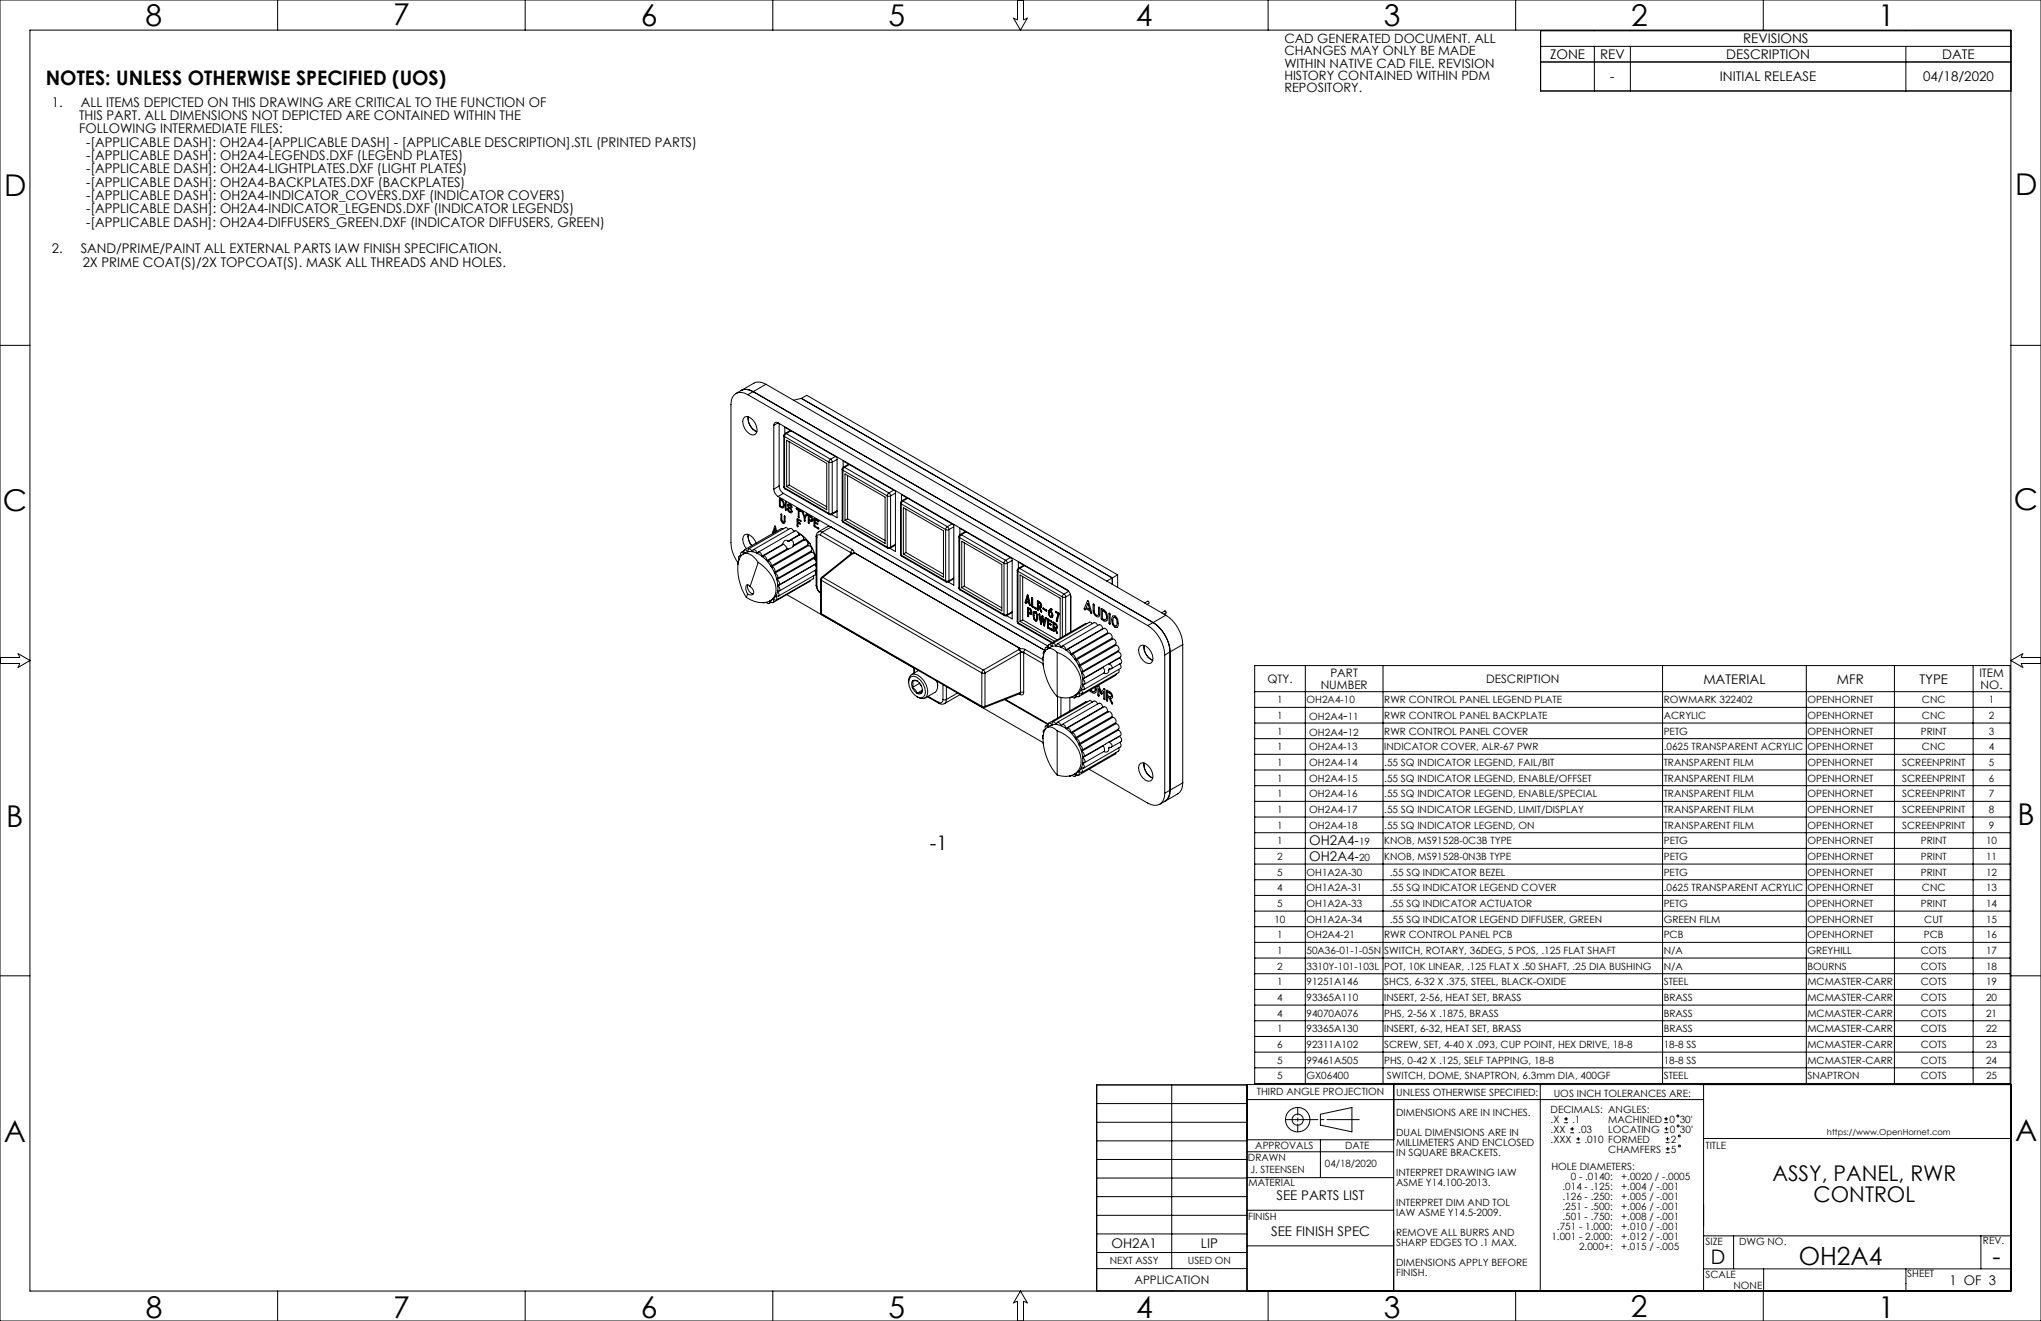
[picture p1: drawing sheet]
<svg xmlns="http://www.w3.org/2000/svg" width="864mm" height="559mm" viewBox="0 0 864 559" stroke-linecap="round" stroke-linejoin="round" font-family="sans-serif">
<defs><g id="words">
<g font-size="12.7">
<text x="61.6" y="10.9">8</text>
<text x="166.3" y="10.6">7</text>
<text x="271.1" y="10.9">6</text>
<text x="375.9" y="10.9">5</text>
<text x="480.7" y="10.9">4</text>
<text x="585.5" y="10.9">3</text>
<text x="690.2" y="10.8">2</text>
<text x="794.7" y="10.9">1</text>
<text x="1.7" y="83">D</text>
<text x="852.6" y="82.4">D</text>
<text x="852.2" y="215.7">C</text>
<text x="1.1" y="216.3">C</text>
<text x="2.7" y="349.7">B</text>
<text x="853.7" y="349.1">B</text>
<text x="1.6" y="483">A</text>
<text x="852.6" y="482.5">A</text>
<text x="61.7" y="557.6">8</text>
<text x="166.4" y="557.6">7</text>
<text x="271.2" y="557.6">6</text>
<text x="375.9" y="557.5">5</text>
<text x="480.7" y="557.6">4</text>
<text x="585.5" y="557.6">3</text>
<text x="690.1" y="557.2">2</text>
<text x="794.7" y="557.6">1</text>
</g>
<g font-size="10.6">
<text x="761.1" y="535.2">OH2A4</text>
<text x="843.1" y="535.3">-</text>
</g>
<g font-size="9.2">
<text x="749.9" y="499.5">ASSY, PANEL, RWR</text>
<text x="767.4" y="508.6">CONTROL</text>
</g>
<g font-size="8.5">
<text x="19.4" y="35.8">NOTES: UNLESS OTHERWISE SPECIFIED (UOS)</text>
<text x="393.4" y="359.5">-1</text>
<text x="723.9" y="534.7">D</text>
</g>
<g font-size="5.6">
<text x="737.6" y="18.4">REVISIONS</text>
<text x="655.9" y="25">ZONE</text>
<text x="677" y="25">REV</text>
<text x="730.4" y="25">DESCRIPTION</text>
<text x="821.8" y="25">DATE</text>
<text x="681.3" y="34.5">-</text>
<text x="727.7" y="34.5">INITIAL RELEASE</text>
<text x="813.7" y="34.5">04/18/2020</text>
<text x="21.9" y="45.1">1.</text>
<text x="34.2" y="45.1">ALL ITEMS DEPICTED ON THIS DRAWING ARE CRITICAL TO THE FUNCTION OF</text>
<text x="33.5" y="50.8">THIS PART. ALL DIMENSIONS NOT DEPICTED ARE CONTAINED WITHIN THE</text>
<text x="33.5" y="56.4">FOLLOWING INTERMEDIATE FILES:</text>
<text x="36.5" y="62.1">-[APPLICABLE DASH]: OH2A4-[APPLICABLE DASH] - [APPLICABLE DESCRIPTION].STL (PRINTED PARTS)</text>
<text x="36.5" y="67.7">-[APPLICABLE DASH]: OH2A4-LEGENDS.DXF (LEGEND PLATES)</text>
<text x="36.5" y="73.4">-[APPLICABLE DASH]: OH2A4-LIGHTPLATES.DXF (LIGHT PLATES)</text>
<text x="36.5" y="79">-[APPLICABLE DASH]: OH2A4-BACKPLATES.DXF (BACKPLATES)</text>
<text x="36.5" y="84.6">-[APPLICABLE DASH]: OH2A4-INDICATOR_COVERS.DXF (INDICATOR COVERS)</text>
<text x="36.5" y="95.9">-[APPLICABLE DASH]: OH2A4-DIFFUSERS_GREEN.DXF (INDICATOR DIFFUSERS, GREEN)</text>
<text x="36.5" y="90.3">-[APPLICABLE DASH]: OH2A4-INDICATOR_LEGENDS.DXF (INDICATOR LEGENDS)</text>
<text x="21.9" y="107.2">2.</text>
<text x="34.2" y="107.2">SAND/PRIME/PAINT ALL EXTERNAL PARTS IAW FINISH SPECIFICATION.</text>
<text x="35" y="112.9">2X PRIME COAT(S)/2X TOPCOAT(S). MASK ALL THREADS AND HOLES.</text>
<text x="720.7" y="289.2">MATERIAL</text>
<text x="777.3" y="289.2">MFR</text>
<text x="812.2" y="289.2">TYPE</text>
<text x="568.4" y="304.5">-</text>
<text x="568.4" y="311.1">-</text>
<text x="554" y="357.5">OH2A4-</text>
<text x="554" y="364.2">OH2A4-</text>
<text x="540.1" y="507.5">SEE PARTS LIST</text>
<text x="537.8" y="522.9">SEE FINISH SPEC</text>
<text x="470.3" y="528">OH2A1</text>
<text x="508.1" y="528">LIP</text>
<text x="824.9" y="543.4">1 OF 3</text>
</g>
<g font-size="5.4">
<text x="543.4" y="18.1">CAD GENERATED DOCUMENT. ALL</text>
<text x="543.4" y="23.3">CHANGES MAY ONLY BE MADE</text>
<text x="543.4" y="28.6">WITHIN NATIVE CAD FILE. REVISION</text>
<text x="543.4" y="33.9">HISTORY CONTAINED WITHIN PDM</text>
<text x="543.4" y="39.1">REPOSITORY.</text>
</g>
<g font-size="4.9">
<text x="562.9" y="286.4">PART</text>
<text x="837.5" y="286.4">ITEM</text>
<text x="536.3" y="288.9">QTY.</text>
<text x="558.8" y="291.4">NUMBER</text>
<text x="628.8" y="288.9">DESCRIPTION</text>
<text x="838.1" y="291.4">NO.</text>
<text x="480" y="543.2">APPLICATION</text>
</g>
<g font-size="4.2">
<text x="540.4" y="297.5">1</text>
<text x="552.8" y="297.5">OH2A4-10</text>
<text x="585.7" y="297.5">RWR CONTROL PANEL LEGEND PLATE</text>
<text x="704" y="297.5">ROWMARK 322402</text>
<text x="764.8" y="297.5">OPENHORNET</text>
<text x="813.2" y="297.5">CNC</text>
<text x="841.5" y="297.5">1</text>
<text x="540.4" y="304.1">1</text>
<text x="554" y="304.5">OH2A4</text>
<text x="570.3" y="304.5">11</text>
<text x="585.7" y="304.1">RWR CONTROL PANEL BACKPLATE</text>
<text x="704" y="304.1">ACRYLIC</text>
<text x="764.8" y="304.1">OPENHORNET</text>
<text x="813.2" y="304.1">CNC</text>
<text x="841.5" y="304.1">2</text>
<text x="540.4" y="310.7">1</text>
<text x="554" y="311.1">OH2A4</text>
<text x="570.3" y="311.1">12</text>
<text x="585.7" y="310.7">RWR CONTROL PANEL COVER</text>
<text x="704" y="310.7">PETG</text>
<text x="764.8" y="310.7">OPENHORNET</text>
<text x="812.8" y="310.7">PRINT</text>
<text x="841.5" y="310.7">3</text>
<text x="540.4" y="317.4">1</text>
<text x="554" y="317.4">OH2A4-13</text>
<text x="585.7" y="317.4">INDICATOR COVER, ALR-67 PWR</text>
<text x="704" y="317.4">.0625 TRANSPARENT ACRYLIC</text>
<text x="764.8" y="317.4">OPENHORNET</text>
<text x="813.2" y="317.4">CNC</text>
<text x="841.5" y="317.4">4</text>
<text x="540.4" y="324">1</text>
<text x="554" y="324">OH2A4-14</text>
<text x="585.7" y="324">.55 SQ INDICATOR LEGEND, FAIL/BIT</text>
<text x="704" y="324">TRANSPARENT FILM</text>
<text x="764.8" y="324">OPENHORNET</text>
<text x="804.8" y="324">SCREENPRINT</text>
<text x="841.5" y="324">5</text>
<text x="540.4" y="330.6">1</text>
<text x="554" y="330.6">OH2A4-15</text>
<text x="585.7" y="330.6">.55 SQ INDICATOR LEGEND, ENABLE/OFFSET</text>
<text x="704" y="330.6">TRANSPARENT FILM</text>
<text x="764.8" y="330.6">OPENHORNET</text>
<text x="804.8" y="330.6">SCREENPRINT</text>
<text x="841.5" y="330.6">6</text>
<text x="540.4" y="337.3">1</text>
<text x="554" y="337.3">OH2A4-16</text>
<text x="585.7" y="337.3">.55 SQ INDICATOR LEGEND, ENABLE/SPECIAL</text>
<text x="704" y="337.3">TRANSPARENT FILM</text>
<text x="764.8" y="337.3">OPENHORNET</text>
<text x="804.8" y="337.3">SCREENPRINT</text>
<text x="841.5" y="337.3">7</text>
<text x="540.4" y="343.9">1</text>
<text x="554" y="343.9">OH2A4-17</text>
<text x="585.7" y="343.9">.55 SQ INDICATOR LEGEND, LIMIT/DISPLAY</text>
<text x="704" y="343.9">TRANSPARENT FILM</text>
<text x="764.8" y="343.9">OPENHORNET</text>
<text x="804.8" y="343.9">SCREENPRINT</text>
<text x="841.5" y="343.9">8</text>
<text x="540.4" y="350.5">1</text>
<text x="554" y="350.5">OH2A4-18</text>
<text x="585.7" y="350.5">.55 SQ INDICATOR LEGEND, ON</text>
<text x="704" y="350.5">TRANSPARENT FILM</text>
<text x="764.8" y="350.5">OPENHORNET</text>
<text x="804.8" y="350.5">SCREENPRINT</text>
<text x="841.5" y="350.5">9</text>
<text x="540.4" y="357.1">1</text>
<text x="575.1" y="357.5">19</text>
<text x="585.7" y="357.1">KNOB, MS91528-0C3B TYPE</text>
<text x="704" y="357.1">PETG</text>
<text x="764.8" y="357.1">OPENHORNET</text>
<text x="812.8" y="357.1">PRINT</text>
<text x="840.4" y="357.1">10</text>
<text x="540.4" y="363.8">2</text>
<text x="575.1" y="364.2">20</text>
<text x="585.7" y="363.8">KNOB, MS91528-0N3B TYPE</text>
<text x="704" y="363.8">PETG</text>
<text x="764.8" y="363.8">OPENHORNET</text>
<text x="812.8" y="363.8">PRINT</text>
<text x="840.4" y="363.8">11</text>
<text x="540.4" y="370.4">5</text>
<text x="552.8" y="370.4">OH1A2A-30</text>
<text x="588.1" y="370.4">.55 SQ INDICATOR BEZEL</text>
<text x="704" y="370.4">PETG</text>
<text x="764.8" y="370.4">OPENHORNET</text>
<text x="812.8" y="370.4">PRINT</text>
<text x="840.4" y="370.4">12</text>
<text x="540.4" y="377">4</text>
<text x="552.8" y="377">OH1A2A-31</text>
<text x="588.1" y="377">.55 SQ INDICATOR LEGEND COVER</text>
<text x="704" y="377">.0625 TRANSPARENT ACRYLIC</text>
<text x="764.8" y="377">OPENHORNET</text>
<text x="813.2" y="377">CNC</text>
<text x="840.4" y="377">13</text>
<text x="540.4" y="383.7">5</text>
<text x="552.8" y="383.7">OH1A2A-33</text>
<text x="588.1" y="383.7">.55 SQ INDICATOR ACTUATOR</text>
<text x="704" y="383.7">PETG</text>
<text x="764.8" y="383.7">OPENHORNET</text>
<text x="812.7" y="383.7">PRINT</text>
<text x="840.4" y="383.7">14</text>
<text x="539.2" y="390.3">10</text>
<text x="552.8" y="390.3">OH1A2A-34</text>
<text x="588" y="390.3">.55 SQ INDICATOR LEGEND DIFFUSER, GREEN</text>
<text x="704" y="390.3">GREEN FILM</text>
<text x="764.8" y="390.3">OPENHORNET</text>
<text x="814.2" y="390.3">CUT</text>
<text x="840.4" y="390.3">15</text>
<text x="540.4" y="396.9">1</text>
<text x="552.8" y="396.9">OH2A4-21</text>
<text x="585.7" y="396.9">RWR CONTROL PANEL PCB</text>
<text x="704" y="396.9">PCB</text>
<text x="764.8" y="396.9">OPENHORNET</text>
<text x="814" y="396.9">PCB</text>
<text x="840.4" y="396.9">16</text>
<text x="540.4" y="403.6">1</text>
<text x="552.8" y="403.6">50A36-01-1-05N</text>
<text x="585.7" y="403.6">SWITCH, ROTARY, 36DEG, 5 POS, .125 FLAT SHAFT</text>
<text x="704" y="403.6">N/A</text>
<text x="764.8" y="403.6">GREYHILL</text>
<text x="812.7" y="403.6">COTS</text>
<text x="840.4" y="403.6">17</text>
<text x="540.4" y="410.2">2</text>
<text x="552.8" y="410.2">3310Y-101-103L</text>
<text x="585.7" y="410.2">POT, 10K LINEAR, .125 FLAT X .50 SHAFT, .25 DIA BUSHING</text>
<text x="704" y="410.2">N/A</text>
<text x="764.8" y="410.2">BOURNS</text>
<text x="812.7" y="410.2">COTS</text>
<text x="840.4" y="410.2">18</text>
<text x="540.4" y="416.8">1</text>
<text x="552.8" y="416.8">91251A146</text>
<text x="585.7" y="416.8">SHCS, 6-32 X .375, STEEL, BLACK-OXIDE</text>
<text x="704" y="416.8">STEEL</text>
<text x="764.8" y="416.8">MCMASTER-CARR</text>
<text x="812.7" y="416.8">COTS</text>
<text x="840.4" y="416.8">19</text>
<text x="540.4" y="423.4">4</text>
<text x="552.8" y="423.4">93365A110</text>
<text x="585.7" y="423.4">INSERT, 2-56, HEAT SET, BRASS</text>
<text x="704" y="423.4">BRASS</text>
<text x="764.8" y="423.4">MCMASTER-CARR</text>
<text x="812.7" y="423.4">COTS</text>
<text x="840.4" y="423.4">20</text>
<text x="540.4" y="430.1">4</text>
<text x="552.8" y="430.1">94070A076</text>
<text x="585.7" y="430.1">PHS, 2-56 X .1875, BRASS</text>
<text x="704" y="430.1">BRASS</text>
<text x="764.8" y="430.1">MCMASTER-CARR</text>
<text x="812.7" y="430.1">COTS</text>
<text x="840.4" y="430.1">21</text>
<text x="540.4" y="436.7">1</text>
<text x="552.8" y="436.7">93365A130</text>
<text x="585.7" y="436.7">INSERT, 6-32, HEAT SET, BRASS</text>
<text x="704" y="436.7">BRASS</text>
<text x="764.8" y="436.7">MCMASTER-CARR</text>
<text x="812.7" y="436.7">COTS</text>
<text x="840.4" y="436.7">22</text>
<text x="540.4" y="443.3">6</text>
<text x="552.8" y="443.3">92311A102</text>
<text x="585.7" y="443.3">SCREW, SET, 4-40 X .093, CUP POINT, HEX DRIVE, 18-8</text>
<text x="704" y="443.3">18-8 SS</text>
<text x="764.8" y="443.3">MCMASTER-CARR</text>
<text x="812.7" y="443.3">COTS</text>
<text x="840.4" y="443.3">23</text>
<text x="540.4" y="450">5</text>
<text x="552.8" y="450">99461A505</text>
<text x="585.7" y="450">PHS, 0-42 X .125, SELF TAPPING, 18-8</text>
<text x="704" y="450">18-8 SS</text>
<text x="764.8" y="450">MCMASTER-CARR</text>
<text x="812.7" y="450">COTS</text>
<text x="840.4" y="450">24</text>
<text x="540.4" y="456.6">5</text>
<text x="552.8" y="456.6">GX06400</text>
<text x="586.9" y="456.6">SWITCH, DOME, SNAPTRON, 6.3mm DIA, 400GF</text>
<text x="704" y="456.6">STEEL</text>
<text x="764.8" y="456.6">SNAPTRON</text>
<text x="812.7" y="456.6">COTS</text>
<text x="840.4" y="456.6">25</text>
<text x="531.8" y="463.4">THIRD ANGLE PROJECTION</text>
<text x="590.8" y="463.6">UNLESS OTHERWISE SPECIFIED:</text>
<text x="657.4" y="463.9">UOS INCH TOLERANCES ARE:</text>
<text x="590.8" y="472.1">DIMENSIONS ARE IN INCHES.</text>
<text x="656.1" y="470.7">DECIMALS: ANGLES:</text>
<text x="656.1" y="474.9">.X</text>
<text x="656.1" y="479.2">.XX</text>
<text x="665.2" y="474.9">.1</text>
<text x="667.8" y="479.2">.03</text>
<text x="680.5" y="479.1">LOCATING</text>
<text x="680.5" y="474.9">MACHINED</text>
<text x="706.4" y="474.9">0</text>
<text x="706.5" y="479.1">0</text>
<text x="710.7" y="474.9">30'</text>
<text x="710.8" y="479.1">30'</text>
<text x="531.1" y="486">APPROVALS</text>
<text x="569.2" y="486">DATE</text>
<text x="590.8" y="480.6">DUAL DIMENSIONS ARE IN</text>
<text x="590.8" y="484.8">MILLIMETERS AND ENCLOSED</text>
<text x="656.1" y="483.4">.XXX</text>
<text x="670.4" y="483.4">.010 FORMED</text>
<text x="707" y="483.3">2</text>
<text x="721.6" y="485.9">TITLE</text>
<text x="528" y="491.2">DRAWN</text>
<text x="590.8" y="489">IN SQUARE BRACKETS.</text>
<text x="680.5" y="487.6">CHAMFERS</text>
<text x="707" y="487.6">5</text>
<text x="529.2" y="496.2">J. STEENSEN</text>
<text x="560.6" y="493.7">04/18/2020</text>
<text x="590.8" y="497.5">INTERPRET DRAWING IAW</text>
<text x="656.4" y="494.8">HOLE DIAMETERS:</text>
<text x="528.3" y="501.7">MATERIAL</text>
<text x="590.8" y="501.7">ASME Y14.100-2013.</text>
<text x="661.1" y="503.2">.014 - .125:</text>
<text x="664.6" y="499">0 - .0140:</text>
<text x="686" y="499">+.0020 / -.0005</text>
<text x="686" y="503.2">+.004 / -.001</text>
<text x="661.1" y="507.5">.126 - .250:</text>
<text x="686" y="507.5">+.005 / -.001</text>
<text x="590.8" y="510.2">INTERPRET DIM AND TOL</text>
<text x="590.8" y="514.4">IAW ASME Y14.5-2009.</text>
<text x="661.1" y="511.7">.251 - .500:</text>
<text x="661.1" y="515.9">.501 - .750:</text>
<text x="686" y="511.7">+.006 / -.001</text>
<text x="686" y="515.9">+.008 / -.001</text>
<text x="528.1" y="516.1">FINISH</text>
<text x="658.8" y="520.2">.751 - 1.000:</text>
<text x="686" y="520.2">+.010 / -.001</text>
<text x="590.8" y="522.9">REMOVE ALL BURRS AND</text>
<text x="590.8" y="527.1">SHARP EDGES TO .1 MAX.</text>
<text x="656.4" y="524.4">1.001 - 2.000:</text>
<text x="686" y="524.4">+.012 / -.001</text>
<text x="721.6" y="526.5">SIZE</text>
<text x="735.8" y="526.5">DWG NO.</text>
<text x="839" y="526.4">REV.</text>
<text x="668.2" y="528.6">2.000+:</text>
<text x="686" y="528.6">+.015 / -.005</text>
<text x="469.5" y="534.8">NEXT ASSY</text>
<text x="502.6" y="534.8">USED ON</text>
<text x="590.8" y="535.6">DIMENSIONS APPLY BEFORE</text>
<text x="590.8" y="539.8">FINISH.</text>
<text x="721.6" y="540.5">SCALE</text>
<text x="733.5" y="545.3">NONE</text>
<text x="807" y="540.3">SHEET</text>
</g>
<text font-size="3.5" x="773" y="480.3">https://www.OpenHornet.com</text>
</g></defs>
<g fill="none" stroke="#000" stroke-width=".42">
<path d="M0 0h863.6v558.8h-863.6zM12.7 12.7h838.2v533.4h-838.2zM117.5 0v12.7M222.2 0v12.7M327 0v12.7M430.5 0v8.4l-1.7-.7 3 5 2.9-5-1.6 .7v-8.4M536.6 0v12.7M641.3 0v12.7M651.9 19.6h199M674.6 19.6v18.9M689.9 19.6v18.9M746.1 0v12.7"/>
<path d="M806.4 19.6v18.9M850.9 13h-199v25.5h199M651.9 26.2h199M0 146.1h12.7M850.9 146.1h12.7M313.6 165.2a5.1 5.1 0 0 1 5.1 .5M313.6 165.2l-2.2 1.3M315.1 176.4a3.8 3.8 0 0 1 4.3 2.5 3.7 3.7 0 0 1 0 4.9 3.8 3.8 0 0 1-4.3-2.4 3.8 3.8 0 0 1 0-5zM316.4 167a4.4 4.4 0 0 0-5-.5 4.4 4.4 0 0 0-2.1 4.6v58.5a14.8 14.8 0 0 0 2.8 8.2M316.4 167l169.2 97.6M316.6 176.3a6.3 6.3 0 0 0 3.7 6.3M318.7 165.7l-2.3 1.3"/>
<path d="M318.7 165.7l169.2 97.6M324.1 162.6a5.1 5.1 0 0 0-5.1-.5l-5.4 3.1M324.1 162.6l-5.4 3.1M324.1 162.6l169.2 97.6M327.4 179.9v27M329.2 178.9l122.1 70.5a4 4 0 0 1 1.8 3.1v14.8M329.2 178.9a1.09 1.09 0 0 0-1.3-.1 1.09 1.09 0 0 0-.5 1.1M329.2 178.9l-1.8 1M329.7 179.1v26.5M339.1 168.5l131.5 76M339.1 168.5l2.2-1.3 131.6 76M339.1 168.5l-3.4 .8"/>
<path d="M331.6 184.3l.4 .4M331.6 184.3v21.6M332 184.7l18.7 10.8M332 184.7v21.6M332.1 183.4v-2.6l22.1 12.7v25.5l-2.3-1.3M332.2 183.4l-.6 .9M332.2 183.4h.5M332.7 183.4l-.7 1.3M332.7 183.4l18.7 10.9M332.8 186.2l17 9.8v19.6l-17-9.8zM333.9 186.8v18.4M334.4 182.1l-2.2 1.3"/>
<path d="M334.7 182.2l-2 1.2M350.7 195.5h1.4M350.7 195.5v21.7M351.4 194.3l-.7 1.2M351.4 194.3l.7 1.2M352.1 195.5v21.7M353.4 193.1l-2 1.2M354.2 194.3l-2.1 1.2M356.3 198.5l.4 .4M356.3 198.5v21.7M356.7 198.9l18.7 10.9M356.7 198.9v21.7"/>
<path d="M356.8 197.7v-2.7l22.1 12.8v25.5l-2.3-1.3M356.9 197.6l-.6 .9M356.9 197.6l.5 .1M357.4 197.7l-.7 1.2M357.4 197.7l18.7 10.8M359.1 196.4l-2.2 1.2M359.4 196.5l-2 1.2M327.4 206.9a4 4 0 0 0 1.8 3.1M329.2 210l113.1 65.3M329.7 205.6a4 4 0 0 0 1.8 3.1M329.7 205.6l-2.3 1.3M329.8 210.9a2.58 2.58 0 0 1 1.5 4l-1.5-.7z"/>
<path d="M330.2 211.4a1.74 1.74 0 0 1 .7 3l-.7-.4zM330.4 217.5l.4 .2v2a.83 .83 0 0 0 .9 1.1l.2-2.6 .3 .5-.2 2.5a1.38 1.38 0 0 1-1.6-1.7zM331.5 208.7l112 64.6-1 .6M331.5 208.7l-2.3 1.3M331.6 205.9l.6 .9M331.6 205.9l.4 .4M332 206.3l.2 .5M332 206.3l18.7 10.9M332.2 206.8l18.7 10.8M332.3 212.3l.3 .2v3.3l-.3-.4zM333.4 213.2a1.37 1.37 0 0 1 1.6 1.6l-.2-.2a.74 .74 0 0 0-.4-.7 .74 .74 0 0 0-.8 0l.2 .6a2.1 2.1 0 0 1 1.2 2.4 1.61 1.61 0 0 1-1.8-1.8 1.46 1.46 0 0 0 1.6 1.3l-.3-.9a2.09 2.09 0 0 1-1.1-2.3zM333.9 205.2l15.9 9.2"/>
<path d="M333.9 205.2l-1.1 .6M334.3 213.8h.1M336.9 215l2 1.2v.2l-.8-.4-.1 3-.3-.3v-2.9zM337.3 219.4l1.7 1.1-1.4-.6v.9l1.1 .8-1.1-.4v1.7l-.3-.4zM339.5 216.7l.2-.2 .8 2 .7-1.1 .3 .5M339.5 216.7l.8 2.2 .2 1.5 .1-1.3 .8-1.2M339.5 216.7h.1M341.4 217.9h.1M342.1 217.9h.1a2.32 2.32 0 0 1 1.7 2.3l-.6 .4-.9-.5v1.1l-.3 .2zM342.4 218.5l1.1 .8-.1 .8-1-.5zM344.5 219.3l2 1.2-.2 .2-1.5-.8v.8l1.3 1-1.3-.5v1.3l1.6 .9v.4l-2-1.3zM350.7 217.2h1.4"/>
<path d="M350.7 217.2l.2 .4M350.9 217.6h1M352.1 217.2l-.2 .4M354.2 216.4l-2.3 1.2M354.2 216l-2.1 1.2M357.5 200.5l17 9.8v19.6l-17-9.8zM358.6 219.5l15.9 9.1M358.6 219.5l-1.1 .6M358.6 201.1v18.4M375.4 209.8h1.4M375.4 209.8v21.6M376.1 208.5l-.7 1.3"/>
<path d="M376.1 208.5l.7 1.3M376.8 209.8v21.6M378.1 207.4l-2 1.1M378.9 208.6l-2.1 1.2M381 212.8l.4 .4M381 212.8v21.7M381.4 213.2l18.7 10.8M381.4 213.2v21.6M381.5 211.9v-2.6l22.1 12.7v25.5l-2.4-1.3M381.6 211.9l-.6 .9M381.6 211.9h.5M382.1 211.9l-.7 1.3"/>
<path d="M382.1 211.9l18.7 10.9M382.2 214.7l17 9.8v19.6l-17-9.7zM383.3 215.4v18.3M383.8 210.6l-2.2 1.3M384.1 210.8l-2 1.1M312.5 237.5l-.4 .5 .1 .8M312.5 237.4l-.2 .1M313.4 235.4l-.7-.1-.2 .3 .2 1.1M313.5 234.9l-.8 .4M314.7 233l-1 .6M314.8 234.2l-.7-.6-.6 .2 .1 1.3M316.3 233.4l-1.9 1"/>
<path d="M316.3 233.4l-.6-.7-.7-.1-.3 .6 .3 .9M316.6 226.1a6 6 0 0 0 1.5 4.7M316.6 233.3l-.3 .1M316.7 232.2h.6l.9 1.2h-1.6zM318.5 233.2l-.3 .2M318.6 232.7a1.28 1.28 0 0 1 1.7 1.3l-1.8-.6zM320 229.7a5.7 5.7 0 0 0-3.9-3.7l-1 .2a3.8 3.8 0 0 0 0 4.9l.7 1M320.7 233.8l-.4 .2M320.8 237.9a7 7 0 0 0-5.5-3.8 3.9 3.9 0 0 0-2.8 3.4 21.9 21.9 0 0 0 3.3 15.3M320.8 237.9a14.6 14.6 0 0 1 7.5 12.2 5.5 5.5 0 0 1-7.3 4.7l-1.7-.4-3.5-1.6M320.8 237.9l-3.4 10.2M320.9 233.5l1 .5 .5 1.3-1.8-1.2z"/>
<path d="M322.9 235.3l.6-.1 .6 .7 .3 1.3-1.7-1.7zM324.7 237.5a1.4 1.4 0 0 1 1.4 .5 1.4 1.4 0 0 1 .1 1.5zM326.4 239.9a1.44 1.44 0 0 1 1.2 2.2zM327.2 225.5h.1M327.7 225.2l-.3-.1-.1 .4M328.3 224.9l-.3-1.4-.4 1.3 .5 .2M328.6 224.8l-.8-2.3-.8 2.6 .2 .4M331.2 230.2v.2M331.2 230.2l-8.8 5.1M331.4 223.8l-.8-.2-15.6 9M333 232.2l.4 .2M333 232.2a2.23 2.23 0 0 0-1.6-1.9l-8.5 4.9"/>
<path d="M333 232.2l-8.6 5M333.3 229a1.26 1.26 0 0 0-1.5-.2 1.26 1.26 0 0 0-.6 1.4M333.3 229l.6 .1a1.16 1.16 0 0 1 1.6-.1 1.16 1.16 0 0 1 .1 1.6v.1M333.6 224l-.7-.8h-.6l-15.5 9M335.6 230.7v.5M335.7 231.1l-10.9 6.2M335.7 231.1l-.1 .1M335.7 224.6l.5 .1M335.8 224.9l-.7-1.2-.8-.1-15.6 9M337.7 225.3a15.6 15.6 0 0 1 7.6 11.9M337.9 226.3l-.5-1.3-1-.4-15.5 9M337.9 226.3l.3 .3"/>
<path d="M337.9 226.3l-4.6 2.7M340 228.2l-.3-1.3-1-.7-4.5 2.5M340 228.2l.3 .3M340 228.2l-4.4 2.5M340.5 228.3l-.5-.4 .6 .4M341.1 228.6l1 .7M341.5 228.8l.7 .4M341.8 230.5l.2 .4M341.8 230.5a1.54 1.54 0 0 0-1.4-2.1l-4.7 2.7M341.8 230.5l-15.6 9M341.8 229.7l1.1 .3M342 230.9a1.48 1.48 0 0 1 1.3 2.2l-15.6 9"/>
<path d="M342 230.9l-15.6 9M343.2 233.1l.2 .4M343.4 233.5a1.51 1.51 0 0 1 1.1 2.3l-15.6 9M343.4 233.5l-15.6 9M344.2 235.8l.1 .5M344.3 236.3l1 1.1M344.3 236.3l-15.6 8.9M344.7 236.5l.3-1.3-.2 1.3M344.9 234.7l-.1 1.6M345.3 238.3l-15.7 9.2M345.3 239.6l-.6-.7-15.6 9M345.3 238.7v.7"/>
<path d="M345.3 226.8l.4 .5M345.3 226.8v20.8M345.7 227.3v20.7M346.3 225l-.6 .6-.4 1.2M346.3 225l4.1-2.3 1.2 .3-3.7 2.1M346.3 225l.7-.2 .9 .3M347.2 226.4a.92 .92 0 0 0-1.1-.1 .92 .92 0 0 0-.4 1M347.2 226.4l12.8 7.4M347.9 225.1l-.7 1.3M347.9 225.1l12.8 7.5M356.3 220.2l.6 .9M356.3 220.2l.4 .4"/>
<path d="M356.7 220.6l.2 .5M356.7 220.6l18.7 10.8M356.9 221.1l18.7 10.8M360 233.8v.1M360 233.8l.3 .3M360 233.9l.3 .3M360 233.9v.5M360.2 234.2h.6M360.2 234.2l-12.6 10.1M360.3 234.1l-.1 .1M360.3 234.1l.8 .1M360.7 232.6l.6 .6-.2 .8 .6-.1"/>
<path d="M360.7 232.6l-.7 1.2M360.8 234.2h.3M360.8 234.2l-12.6 10.1M361.6 233.9l-.5 .3M361.6 233.9l69.9 40.3M361.7 233.9h-.1M375.4 231.4h1.4M375.4 231.4l.2 .5M375.6 231.9h1M376.8 231.4l-.2 .5M378.9 230.6l-2.3 1.3M378.9 230.3l-2.1 1.1"/>
<path d="M381 234.5l.6 .8M381 234.5l.4 .3M381.4 234.8l.2 .5M381.4 234.8l18.7 10.9M381.6 235.3l18.7 10.9M383.3 233.7l-1.1 .7M383.3 233.7l15.9 9.2M400.1 224h1.4M400.1 224v21.7M400.8 222.8l-.7 1.2M400.8 222.8l.7 1.2M401.5 224v21.7"/>
<path d="M402.8 221.6l-2 1.2M403.6 222.8l-2.1 1.2M405.7 227l.3 .4M405.7 227v21.7M406 227.4l18.8 10.9M406 227.4v21.7M406.2 226.2v-2.7l22.1 12.8v25.5l-2.4-1.3M406.3 226.1l-.6 .9M406.3 226.1l.5 .1M406.8 226.2l-.8 1.2M406.8 226.2l18.7 10.8M406.9 229l17 9.8v19.6l-17-9.8z"/>
<path d="M408 229.6v18.4M408.5 224.9l-2.2 1.2M408.8 225l-2 1.2M424.8 238.3h1.4M424.8 238.3v21.7M425.5 237l-.7 1.3M425.5 237l.7 1.3M426.2 238.3v21.7M427.5 235.9l-2 1.1M428.3 237.1l-2.1 1.2M433.2 239.1l-2.2 1.3M433.5 239.3l-2.1 1.2"/>
<path d="M316.3 251.2l-.5 1.6M316.4 247.4a3.1 3.1 0 0 0 2.3 3.8M317.4 248.1a2.11 2.11 0 0 1 .9 3.5h-.9l-1.1-.4M317.4 248.1a.97 .97 0 0 0-1.3-.7 .97 .97 0 0 0-.5 1.4l.7 2.4M323.4 254.9l-.5 .1M323.4 254.9v.1M325.6 254.3v.7l-.5 .3-.9-.5M326.3 254.7l-.9 .6M327.1 253.4l-1.2 .8M327.1 253.4a1.02 1.02 0 0 1 0 1.5l-.7-.1-.6-.6M327.3 253.3l-.2 .1M327.8 242.5a1.32 1.32 0 0 1 1.2 .9 1.32 1.32 0 0 1-.4 1.4z"/>
<path d="M328.3 252.1l.4 .9-.1 .8a.88 .88 0 0 1-1.3-.5zM328.5 252l-.2 .1M328.7 245.2l1 1 .1 .9-.4 .4h-.3zM329 250.2l.5 .8-.1 1.1a.71 .71 0 0 1-.9-.3 .71 .71 0 0 1 .3-.9zM329.1 247.9l.7 .6 .1 1.3a.71 .71 0 0 1-.9-.2 .71 .71 0 0 1 .1-1zM329.3 250l-.3 .2M332.9 251.5l53.7 31v2.3M342.9 245.5l-.2 .4-15.6 9M344.2 243.6l-.2 1.3-15.5 8.9M344.7 241.4l.5 1.1-.3 .7-15.5 9M345.3 247.6a4.4 4.4 0 0 0 2.1 3.5M345.3 247.6l.4 .4"/>
<path d="M345.3 241l-15.5 9M345.7 248a3.2 3.2 0 0 0 1.5 2.6M347.2 250.6v.4M347.2 250.6v.1M347.2 259.2l.5 .8M347.2 245l.3 .5M347.2 259.2l.3 .4M347.2 245v14.2M347.5 259.6l.2 .4M347.5 245.5l67.9 39.2M347.5 259.6l67.9 39.2M347.5 245.5v14.1"/>
<path d="M347.6 244.3l-.4 .7M347.6 244.3h.6M348.2 244.3l-.7 1.2M348.2 244.3l67.9 39.2M400.1 245.7h1.4M400.1 245.7l.2 .5M400.3 246.2h1M401.5 245.7l-.2 .5M403.6 244.9l-2.3 1.3M403.6 244.5l-2.1 1.2M405.7 248.7l.6 .9M405.7 248.7l.3 .4"/>
<path d="M406 249.1l.3 .5M406 249.1l18.8 10.9M406.3 249.6l18.7 10.8M408 248l15.9 9.1M408 248l-1.1 .6M424.8 260h1.4M424.8 260l.2 .4M426.2 260l-.2 .4M428.3 259.1l-2.3 1.3M428.3 258.8l-2.1 1.2M430.4 241.3l.3 .4M430.4 241.3v21.7"/>
<path d="M430.7 241.7l18.8 10.8M430.7 241.7v21.7M430.9 240.5v-2.7l21.2 12.2M431 240.4l-.6 .9M431 240.4l.4 .1M431.4 240.5l-.7 1.2M431.4 240.5l18.8 10.8M432.7 243.9v18.3M433.8 254.8l.2 .3M433.8 254.6v.2M433.9 254.7l.2 .3M433.9 254.7l-.1 .1"/>
<path d="M434 254.5l-.1 .2M434 254.5l-.2 .1M434.1 255l.1 .1M434.1 255l-.1 .1M434.2 255.1h-.2M434.3 254.6l-.1 .5M434.3 254.6l1.1 .7M434.3 254.6l1.3 .6M434.7 251.8l.4 .3 .9 3.9-.2 .1M434.7 251.8l-.9 2.8M434.8 251.7l-.8 2.8M434.8 251.7h.1"/>
<path d="M434.8 251.7l-.1 .1M434.8 257.2v-.1a1.73 1.73 0 0 1 1.4 2.7M434.8 257.2v3.3M434.9 252.8l.4 1.9M434.9 252.8l-.5 1.4 .9 .5M434.9 257.1v3.3M434.9 257.1l-.1 .1M435 256.9l-.1 .2M435.3 259.3l-.3 1.5M435.3 257.6v1.3l.7 .4 .2-.5M435.3 259.3l.5 .3M435.3 257.6l.6 .2"/>
<path d="M435.3 259.3l.6 .3M435.3 257.6l.5 .3M435.4 255.3l.2 .5M435.6 255.8l.2 .3M435.6 255.2l.1 .6M435.6 255.2l-.2 .1M435.7 255.8l.2 .2M435.7 255.8h-.1M435.8 259.6l.4 .2M435.8 257.9l.4 .9M435.9 259.6l.3 .2M435.9 257.8l.5 .9"/>
<path d="M435.9 257.8l-.1 .1M435.9 256l.1 .1M435.9 256l-.1 .1M435.9 259.6h-.1M436.2 259.2h-.1M436.4 258.7l-.2 .5M436.4 258.7l-.2 .1M436.5 253l.3-.1 .2 .3v3.2l1.3 .7v.5M436.5 256.3l.3 .4M436.5 253v3.3M436.6 256.2l.3 .4M436.6 252.9v3.3"/>
<path d="M436.6 252.9l-.1 .1M436.6 256.2l-.1 .1M436.7 252.7l-.1 .2M436.8 256.7l1.4 .8M436.9 256.6l1.4 .9M436.9 256.6l-.1 .1M437.3 260l.3 1.8M437.3 260h-.1M437.5 258.7h.7M437.5 258.7l-.3 1.3M437.5 258.7l-.2 1.3M437.8 259.3a2 2 0 0 0 .5 2.9l.2-.1"/>
<path d="M438.2 258.7a3 3 0 0 1 .3 4l-.3-.1M438.2 258.7h.1M438.2 259.2h-.4M438.2 259.2l.3 .5M438.2 257.5l.1 .1M438.3 259.1l.3 .5M438.3 259.1l-.5 .1M438.3 259.1l-.1 .1M438.3 257.5v.1M438.3 257.5h-.1M438.5 259.7l.2 1.3M438.6 259.6l.2 1.3"/>
<path d="M438.6 259.6l-.1 .1M439 254.4v-.1a1.78 1.78 0 0 1 1.4 2.7h-.3M439 257.6v.3M439 254.4v3.2M439 257.9l.1 .2M439.1 257.6v.2M439.1 254.4v3.2M439.1 254.4h-.1M439.1 257.6h-.1M439.1 257.8l.1 .2M439.1 254.1v.3M439.1 257.8l-.1 .1"/>
<path d="M439.2 258h.1M439.2 258l-.1 .1M439.3 256.6l-.2 1.5M439.3 254.8v1.3l.9 .4M439.3 256.6l.3 .2M439.3 254.8l.6 .3M439.3 254.8l.7 .3M439.3 256.6l.4 .1M439.6 259.9l.4 .2 .5 2.5M439.6 259.9v.1M439.6 256.8l.8 1.9M439.6 260l.7 3.6"/>
<path d="M439.7 259.8v.2M439.7 259.7v.1M439.7 259.8l-.1 .1M439.7 256.7l.8 1.9M439.7 256.7l-.1 .1M439.7 260l.7 3.5M439.7 260h-.1M439.9 255.1l.2 .2M440 255.1l.2 .1M440 255.1h-.1M440.1 257l.6 1.5M440.1 255.3l.2 .7"/>
<path d="M440.2 256.9h.1M440.2 255.2l.2 .8M440.2 255.2l-.1 .1M440.2 256.9l-.1 .1M440.3 256.4l-.1 .1M440.3 256.4h.1M440.3 256l-.1 .5M440.4 258.7l.1 .2M440.4 256l-.1 .4M440.4 256h-.1M440.5 258.6l.2 .2M440.5 258.6l-.1 .1"/>
<path d="M440.5 256.9h-.3M440.7 258.8h.1M440.7 258.8l-.2 .1M440.7 258.6l-.2 .3M440.7 258.5v.1M441.3 257.4l1.3 .5 .3 .3-.3 .2M441.3 257.4l.2 .4M441.4 257.3l.2 .4M441.4 257.3l-.1 .1M441.4 257.2v.1M441.5 257.8l1.1 .6M441.6 257.7l1.1 .6"/>
<path d="M441.6 257.7l-.1 .1M442.7 258.3l.2 .1M442.7 258.3l-.1 .1M443.6 259.2l.3 1.3 .7 .7M443.7 259.2l.3 1.2 .7 .7M443.7 259.2h-.1M444.1 259a.86 .86 0 0 1 1 .7 .86 .86 0 0 1-.5 1l-.6-.8zM444.2 259a.99 .99 0 0 1 1 .6 .99 .99 0 0 1-.3 1.1M444.5 258.3l-.2 .1a1.85 1.85 0 0 1 .7 2.9l-.4-.1M444.6 257.6l-.7 .6-.2 1M444.7 258.2l-.2 .1M444.7 258.2h.1"/>
<path d="M444.8 258.1l-.3 .2M444.8 258.1l-.1 .1M444.8 258.1h.1M445 258.1l-.3 .1M445.1 258l-.1 .1M445.1 258l-.3-.5a1.68 1.68 0 0 0-1.2 1.7M445.1 258l-.3 .1M446.7 259l-.1-.4 1.5 1-.9 3.1M446.7 259l.1 .1M446.7 259h.2M446.8 259.1l.9 .5M446.9 259l.9 .5"/>
<path d="M446.9 259l-.1 .1M447.7 259.6l-.7 2.6M447.8 259.5l-.7 2.6M447.8 259.5l-.1 .1M449.5 252.5h1.4M449.5 252.5v16.9M450.2 251.3l-.7 1.2M450.2 251.3l.7 1.2M450.9 252.5v16.1M452.2 250.2l-2 1.1M452.9 251.4l-2 1.1M453 251.5v15.9"/>
<path d="M460.2 254.1l.4 .5 1.3 4.9-.6-1-1.8-1-.3 .5-.4-.4zM460.3 255.2l.7 2.6-1.4-.8zM462.6 255.5l.4 .4v2.7a1.26 1.26 0 0 0 .4 1.3 1.26 1.26 0 0 0 1.3 .2l.3-3.3 .3 .6-.3 3.4a2.37 2.37 0 0 1-2.5-2.5zM466 257.5a3.4 3.4 0 0 1 2 5.3l-2-.9zM466.4 258.2a2.65 2.65 0 0 1 1.3 4l-1.3-.5zM469.3 259.4l.4 .4-.1 4.3-.3-.4zM470.6 244.5v2.7M470.6 244.5l-2.3 1.3M472.9 243.2l-2.3 1.3M472.9 243.2v5.3M484.3 255.1l1.6-.7 .3 .7-.8 .6M491.5 259.2l1.6-.7 .3 .8-.9 .5"/>
<path d="M0 278.1h8.3l-.7-1.6 5.1 2.9-5.1 3 .7-1.7h-8.3M347.7 260l67.9 39.2M425 260.4h1M430.4 263l.6 .8M430.4 263l.3 .4M430.7 263.4l.3 .4M430.7 263.4l14.6 8.4M431 263.8l14 8.2M431.1 274.8l.5 .5 .2 .7M431.1 274.6v.2M431.1 274.6l.9 1 1.1 .4M431.1 274.8l-15 8.7"/>
<path d="M431.5 274.2l-.1 .3 1.2-.1 1.2 .4M431.5 274.2l-.4 .4M431.6 262.9l14.6 8.4M431.6 262.9v-19.7l17 9.8v16.9M431.8 276l1.3 .1M431.8 276l-15 8.7M431.8 276v16.9M432.7 262.2l-1.1 .7M432.7 262.2l14.6 8.5M433.1 276v.1M433.1 276.1v16.8M433.1 276l8.3 4.8"/>
<path d="M433.8 274.8l-.7 1.2M433.8 274.8l7.4 4.2M434.8 260.5l.2 .3M434.9 260.4l.3 .4M434.9 260.4l-.1 .1M435.2 260.8h.1M435.2 260.8h-.2M437.2 260l.3 1.9M437.5 261.9l.7 .7M437.6 261.8l.7 .8M437.6 261.8l-.1 .1M438.3 262.6h.3"/>
<path d="M438.3 262.6h-.1M438.6 262l-.2 .1M438.6 262l-.1 .1M438.7 261l-.2 1.1M438.8 260.9l-.2 1.1M438.8 260.9l-.1 .1M440.3 263.6v.2M440.3 263.8l.2 .2M440.4 263.5v.3M440.4 263.5l-.1 .1M440.4 263.8l.2 .1M440.4 263.8h-.1"/>
<path d="M440.6 263.9h.1M440.6 263.9l-.1 .1M440.9 260.6l-.4 2M441 260.5l-.5 2.1M441 260.5l-.1 .1M441.1 260.5h-.1M441.1 261.8l-.6 2.2M441.1 260.5l.7 2.9M441.1 260.5l-.2 .1M441.1 261.8l.5 2.6M441.1 261.8l.6 2.5M441.4 278l-.3 .5 .2 .8"/>
<path d="M441.6 264.4l.2 .3M441.7 264.3l.2 .4M441.7 264.3l-.1 .1M441.9 264.7h.1M441.9 264.7h-.1M442 264.6l-.2 .1M442.1 275.7l-.7 .3 .2 1M442.3 261.3l.4 .4-.7 2.9M442.3 275.3l-.7 .4M442.3 261.3l-.5 2.1M442.4 261.3h.1M442.4 261.3l-.6 2.1"/>
<path d="M442.4 261.3h-.1M443.2 262l.1-.2 1.7 .9 .1 .4h-.3M443.2 265.2l.2 .5M443.2 262v3.2M443.3 265.1l.2 .5M443.3 261.9v3.2M443.3 261.9l-.1 .1M443.3 265.1l-.1 .1M443.4 261.7l-.1 .2M443.4 265.7l1.4 .8M443.5 274.3l-.6-.4-.6 .1v1.2M443.5 265.6l1.4 .8"/>
<path d="M443.5 265.6l-.1 .1M443.6 263.8v1.5l1.5 1.1M443.6 262.4v1l1.1 .7-.2 .2M443.6 263.8l.9 .5M443.6 262.4l1.2 .7M443.6 263.8l1 .5M443.6 262.4l1.3 .6M444.6 264.3h.1M444.6 264.3h-.1M444.7 261.1l.6 .1M444.7 261.1l-.1 .1M444.9 263l.2 .1"/>
<path d="M444.9 266.4l-.1 .1M444.9 266.4l.2 .1M444.9 263l-.1 .1M445 273.5l-1.9 1.1M445 273.5l-.6-.7-.7-.1-.2 .6 .2 .9M445.1 266.4l-.3 .1M445.3 273.4l-.3 .1M445.3 272.3a1 1 0 0 1 1.4 1l-1.4 .1zM445.6 263.4v-.1a1.79 1.79 0 0 1 1.5 2.7h-.3M445.6 266.6v.3M445.6 263.4v3.2M445.6 266.9l.2 .2"/>
<path d="M445.7 266.5v.3M445.7 266.5l-.1 .1M445.7 266.8l.2 .2M445.7 263.3v3.2M445.7 266.8l-.1 .1M445.7 263.3l-.1 .1M445.8 263.1l-.1 .2M445.9 267h.1M445.9 267l-.1 .1M446 265.6l-.2 1.5M446 263.8v1.3l.8 .3M446 265.6l.3 .1"/>
<path d="M446 263.8l.7 .3M446 265.6l.4 .1M446 263.8l.6 .3M446.3 265.7l.7 1.9M446.4 265.7l.7 1.8M446.4 265.7h-.1M446.6 264.1l.2 .2M446.7 264.1l.2 .1M446.7 264.1h-.1M446.8 266l.6 1.5M446.8 266h.1M446.8 264.3l.2 .7"/>
<path d="M446.9 264.2l.2 .7M446.9 265.9l-.1 .1M446.9 264.2l-.1 .1M446.9 265.4l-.1 .1M446.9 265.4h.1M446.9 265.4h-.1M447 262.4l.2 .3M447 262.2v.2M447 265l-.2 .4M447 267.6l.2 .2M447.1 262.3l.2 .3M447.1 262.3l-.1 .1"/>
<path d="M447.1 262.1v.2M447.1 264.9l-.2 .5M447.1 262.1l-.1 .1M447.1 264.9l-.1 .1M447.1 273.2l-.3 .1M447.1 267.5l.2 .3M447.1 267.5l-.1 .1M447.2 272.6l.2-.3 .7 .3 .8 1.2-1.8-.5zM447.2 265.9h-.3M447.3 262.6h.1M447.3 262.6l-.1 .1M447.3 267.8h.2"/>
<path d="M447.3 276a14.8 14.8 0 0 1 10.1 13.6 6.4 6.4 0 0 1-8.2 5.5l-1.9-.5M447.3 276a3.6 3.6 0 0 0-4.6-1.2 9.2 9.2 0 0 0-1 8.2l1.8 5.7a19.5 19.5 0 0 0 3.8 5.9M447.3 276v18.6M447.3 267.8h-.1M447.4 267.5l-.2 .3M447.4 267.5h.1M449.2 273.6l-.3 .2M449.4 273.3l1 .3 .6 1.4-1.8-1.1zM449.4 273.3l15.6-9 .7 .1 .6 .6 .2 1-15.5 9M451.4 274.9l1 .1 .6 .9v.8l-1.7-1.5zM453.3 277a1.34 1.34 0 0 1 1.4 .5 1.34 1.34 0 0 1 .2 1.5zM455.1 279.3a1.42 1.42 0 0 1 1.3 2.2z"/>
<path d="M460 263.8l-.7-.1-15.6 9M462.2 263.8l-.7-.6h-.5l-15.6 9M464.4 264.7l-.7-1.1-.8-.2-15.5 9M468.6 267.7l.3 .3M468.6 267.7l-.3-1.3-.7-.6h-.5l-15.5 9M468.6 267.7l-15.6 9M470.5 270l.2 .3M470.5 270a1.53 1.53 0 0 0-1.4-2.1l-15.6 9M470.5 270l-15.6 9M470.7 270.3a1.46 1.46 0 0 1 1.3 2.2l-15.6 9M470.7 270.3l-15.5 9M470.9 260.6a2.87 2.87 0 0 1 2.2 4.1l-.4 .7a2.55 2.55 0 0 1-2.3-3.3z"/>
<path d="M471.2 261.2l.3-.1a2.4 2.4 0 0 1 .6 3.8l-.3-.1a3 3 0 0 1-.6-3.6zM471.8 260.6h.1M472 272.6l.2 .3M472.2 272.9a1.52 1.52 0 0 1 1.1 2.3l-15.6 9M472.2 272.9l-15.6 9M473.1 275.3l.1 .4M473.2 275.7l1 .9v1.2l-15.7 9.1M473.2 275.7l-15.6 9M482.6 273.1a3.8 3.8 0 0 1 4.3 2.5 3.7 3.7 0 0 1 0 4.9 3.8 3.8 0 0 1-4.3-2.4 3.8 3.8 0 0 1 0-5zM484.1 273a6.3 6.3 0 0 0 3.7 6.3M485.6 264.6a15.9 15.9 0 0 1 7.2 12.5M487.9 263.3a15.9 15.9 0 0 1 7.2 12.5v58.5a5.2 5.2 0 0 1-2.1 4.6"/>
<path d="M487.9 263.3l-2.3 1.3M492.8 277.1v58.5M493.3 260.2a15.8 15.8 0 0 1 7.2 12.5M493.3 260.2l-5.4 3.1M500.5 272.7l-7.7 4.4M500.5 272.7v58.5M863.6 278.1h-8.4l.7-1.6-5 2.9 5 3-.7-1.7h8.4M384.5 288.6a2.77 2.77 0 0 1 2.2-3.5 7.9 7.9 0 0 1 5.8 8.4 2.54 2.54 0 0 1-1.8 2.1 2.54 2.54 0 0 1-2.7-.9M385.5 286.3a4.4 4.4 0 0 1 5 2.9 4.4 4.4 0 0 1 0 5.8 4.5 4.5 0 0 1-5-2.9 4.5 4.5 0 0 1 0-5.8zM386 288.2a2.86 2.86 0 0 0 0 2.6M386 290.8l1.1 1.8 .9 .7M386 288.2a2.86 2.86 0 0 1 0 2.6"/>
<path d="M386 290.8l1.5 1.3 .5 1.2M387 282.6v2M388 288a4.4 4.4 0 0 1 2 5.1M388 288a1.47 1.47 0 0 0-2 .2M388 288l-2 .2M388.7 283.6l-3.1 1.8M389 288.9v.2M389 289.1l.9 1.1M389 289.1l-3 1.7M390 293.1a1.41 1.41 0 0 1-2 .2M390 293.1l-2 .2M390.2 292l-2.2 1.3"/>
<path d="M390.3 291.6l-.3 1.5M392.4 294.7l4.8 2.8M392.7 294.6l4.3 2.4M396.4 288.1a4 4 0 0 1-.8 4.8l-4.2 2.4M396.5 288.3l.3 2M397 297l.2 .5M397.2 297.5l1.7 .4 .7-.3M399 295.9h1.4M399 295.9a1.21 1.21 0 0 1-.6 1.3 1.21 1.21 0 0 1-1.4-.2M399 289.6v6.3M400.4 295.9l-.2 1.1-.6 .6M400.4 290.4v5.5"/>
<path d="M405.2 293.2l-4.8 2.7M406.2 293.9l35.2 20.2 .1 .6M406.3 293.8l-6.7 3.8M415.4 284.7h1.4M415.4 298.8h1.4M415.4 298.8l.2 .4M415.4 284.7v14.1M415.6 299.2l.9 .1M416.1 283.5l.7 1.2M416.1 283.5l-.7 1.2M416.8 298.8l-.3 .5M416.8 284.7v14.1"/>
<path d="M425 295.9l18.4 10.6M425.4 295.8l18.1 10.4M431.2 293.5l.5 .3M431.5 293.4l.2 .4M431.8 292.9h1.3M431.8 292.9l-.2 .5-15.1 5.9M431.8 292.9l-15 5.9M433.1 292.9a.88 .88 0 0 1-.4 1 .88 .88 0 0 1-1-.1M441.4 281l.1 .6M447.5 294.7v9M448.9 295.1v7.8M452.7 295.1v5.6"/>
<path d="M452.8 295h.1M452.8 295l-.3 .1M454.9 294.1l-.1 1.1h-.6l-.5-.5M455.8 294.6l-1 .6M456.4 293.2l-1.9 1.2M456.4 293.2l.3 .9-.3 .6-.6-.1-.6-.6M456.6 281.9a1.33 1.33 0 0 1 1.2 .9 1.33 1.33 0 0 1-.3 1.4zM456.6 293.1l-.2 .1M457.5 291.7l.5 1.4-.4 .5-1-.6zM457.6 284.7l1 .9a.92 .92 0 0 1-.2 1.3h-.3zM457.8 291.6l-.3 .1M458.1 289.7l.7 1.3-.2 .7a.73 .73 0 0 1-.9-.4 .73 .73 0 0 1 .2-.9z"/>
<path d="M458.1 287.3l.9 1.1v.9a.73 .73 0 0 1-.9-.2 .73 .73 0 0 1 .1-1zM458.4 289.5l-.3 .2M460 297l-.7-.1-15.6 9M461.2 292h.1M462.2 297l-.7-.6h-.5l-15.6 9M463.4 290.7v.1a1.45 1.45 0 0 1-.8 1.8l-.9-.5v-.4M463.8 290.5a2.38 2.38 0 0 1-.6 2.8l-1.8-.8-.2-.5M464.4 297.8l-.7-1.1-.8-.1-15.5 9M464.8 289.9l1.3 2.9 1-1.5 .4 .3v4.3l-.5-.3v-3.1l-1 1.1-1-2.2v3l-.4-.1-.1-4.3M466.7 282.4a2.13 2.13 0 0 1 .5 2.2l-8.4 4.9M466.7 282.4l-8.6 4.9M466.8 282.2l-.1 .2"/>
<path d="M468.2 292a2.78 2.78 0 0 1 2.4 3.3l-.8 .1 .9 2.4-1.5-2.7-.5-.3v1.5l-.1 .3-.3-.2zM468.7 292.7l.8 .5a1 1 0 0 1 .4 1.7l-1.2-.7zM469 283.4a1.2 1.2 0 0 1-.5 1.4 1.2 1.2 0 0 1-1.4-.1M469.2 280.7l.1 .1M469.3 280.8a1.13 1.13 0 0 1 1.2 1 1.13 1.13 0 0 1-.8 1.2l-.4-.1-.3 .5M469.3 280.8l4.4-2.5 .9 1.2-.2 1-4.2 2.4M469.7 283l-.7 .4M472.3 285.1l-.3 .6-15.6 9M473.4 283.2l.1 .9-.2 .5-15.6 8.9M473.7 280.8l.6 1.2-.1 .7-15.7 9M530.9 281.6h319.6v176.7h-319.6zM530.9 292.6h319.6"/>
<path d="M530.9 299.2h319.6M552.3 281.6v176.7M585.2 281.6v176.7M703.5 281.6v176.7M764.3 281.6v176.7M801.6 281.6v176.7M834.9 281.6v176.7M441.4 311.2l-.3 .5 .2 .8M442.1 308.9l-.7 .3 .2 1M442.3 308.5l-.7 .4M443.5 307.5l-.6-.4-.6 .1v1.2M443.5 306.5l-1 .6"/>
<path d="M445 306.7l-1.9 1.1M445 306.7l-.6-.7-.7-.1-.2 .6 .2 .9M445.3 306.6l-.3 .1M445.3 305.4h.6l.9 1.1-1.5 .1zM447.1 306.3l-.3 .2M447.2 305.7h.9l.8 1.3-1.8-.5zM447.3 309.1a15 15 0 0 1 10.1 13.7 6.4 6.4 0 0 1-8.2 5.5l-1.9-.5M447.3 309.1a3.6 3.6 0 0 0-4.6-1.1 9.2 9.2 0 0 0-1 8.2l1.8 5.7a19.5 19.5 0 0 0 3.8 5.9M447.3 309.1v18.7M449.2 306.8l-.3 .2M449.4 306.5l1 .3 .6 1.4-1.8-1.1zM449.4 306.5l15.6-9 1 .3 .5 1.4-15.5 9"/>
<path d="M451.4 308.1l1 .1 .6 .9v.8l-1.7-1.5zM453.3 310.2a1.33 1.33 0 0 1 1.4 .5 1.33 1.33 0 0 1 .2 1.4zM455.1 312.5a1.42 1.42 0 0 1 1.3 2.2zM456.6 315.1a1.33 1.33 0 0 1 1.2 .9 1.33 1.33 0 0 1-.3 1.4zM457.6 317.9l1 .9a.92 .92 0 0 1-.2 1.3h-.3zM466.7 315.6a2.1 2.1 0 0 1 .5 2.2l-8.4 4.9M466.7 315.6l-8.6 4.9M466.8 315.3l-.1 .3M467.7 314.8l-9.2 5.3M468.6 300.9l.3 .3M468.6 300.9l-.3-1.3-.7-.6h-.5l-15.5 9M468.6 300.9l-15.6 9"/>
<path d="M469 316.6a1.21 1.21 0 0 1-.4 1.4 1.21 1.21 0 0 1-1.5-.1M469.2 313.9l.1 .1M469.3 314a1.15 1.15 0 0 1 1.2 1 1.15 1.15 0 0 1-.8 1.2l-.4-.1-.3 .5M469.3 314l4.4-2.5 .9 1.1-.2 1.1-4.2 2.4M469.7 316.2l-.7 .4M470.5 303.2l.2 .3M470.5 303.2a1.53 1.53 0 0 0-1.4-2.1l-15.6 9M470.5 303.2l-15.6 8.9M470.7 303.5a1.48 1.48 0 0 1 1.3 2.2M470.7 303.5l-15.5 9M472 305.7l.2 .4M472 305.7l-15.6 9"/>
<path d="M472.2 306.1a1.51 1.51 0 0 1 1.1 2.3l-15.6 9M472.2 306.1l-15.6 9M472.3 318.3l-.3 .6-15.6 9M473.1 308.4l.1 .5M473.2 308.9l1 .9v1.2l-6.5 3.7M473.2 308.9l-15.6 9M473.4 316.4l.1 .9-.2 .4-15.6 9M473.7 314l.6 1.2-.2 .7-15.6 9M530.9 305.9h319.6M530.9 312.5h319.6M530.9 319.1h319.6M452.8 328.2h.1"/>
<path d="M452.8 328.2l-.3 .1M454.9 327.3l-.1 1.1h-.6l-.5-.5M455.8 327.8l-1 .6M456.4 326.4l-1.9 1.2M456.4 326.4l.3 .9-.3 .6-.6-.1-.6-.6M456.6 326.2l-.2 .2M457.5 324.9l.3 .4a.95 .95 0 0 1-.2 1.4l-1-.5zM457.8 324.8l-.3 .1M458.1 322.9l.7 1.3-.2 .7a.73 .73 0 0 1-.9-.4 .73 .73 0 0 1 .2-.9zM458.1 320.5l.9 1.1-.2 1.1-.7-.1zM458.4 322.7l-.3 .2M460.8 325.4l24.8 14.3a4.4 4.4 0 0 0 5.1 .5 4.4 4.4 0 0 0 2.1-4.6"/>
<path d="M482.6 322.9a3.8 3.8 0 0 1 4.3 2.4 3.7 3.7 0 0 1 0 5 3.8 3.8 0 0 1-4.3-2.5 3.8 3.8 0 0 1 0-4.9zM484.1 322.8a6.3 6.3 0 0 0 3.7 6.3M493 338.9l-2.3 1.3M500.5 331.2a5.1 5.1 0 0 1-2.1 4.6l-5.4 3.1M500.5 331.2l-7.7 4.4M530.9 325.7h319.6M530.9 332.4h319.6M530.9 339h319.6M530.9 345.6h319.6M530.9 352.2h319.6M530.9 358.9h319.6M530.9 365.5h319.6"/>
<path d="M530.9 372.1h319.6M530.9 378.8h319.6M530.9 385.4h319.6M530.9 392h319.6M530.9 398.6h319.6M0 412.8h12.7M530.9 405.3h319.6M530.9 411.9h319.6M530.9 418.5h319.6M850.9 412.8h12.7M530.9 425.2h319.6M530.9 431.8h319.6"/>
<path d="M530.9 438.4h319.6M495.8 458.9v77.7M527.6 458.9h-63.6v87.2M530.9 445.1h319.6M530.9 451.7h319.6M589.7 458.8v87.3M589.7 458.8h.1M651.7 458.8v87.3M651.7 458.8h.1M720.8 458.8v87.3M850.9 458.8h-323.2v87.3M464 466.8h63.6"/>
<path d="M464 474.7h63.6M527.7 465.1h193.1M558.7 471.3l13.3-2.8v10.3l-13.3-2.9zM661.8 474.9h1.7M661.8 473.3h1.7M662.7 472.5v1.6M664.4 479.2h1.6M664.4 477.6h1.6M665.2 476.7v1.7M704.2 474.9h1.6M704.2 473.3h1.6M704.3 479.1h1.6"/>
<path d="M704.3 477.5h1.6M705 472.5v1.6M705.1 476.7v1.6M464 482.6h63.6M464 490.5h63.6M464 498.3h63.6M527.7 482.1h62M527.7 487.2h62M527.7 498.2h62M558.7 482.1v16.1M667 483.4h1.6M667 481.8h1.6"/>
<path d="M667.8 481v1.6M704.8 483.4h1.6M704.8 481.8h1.6M704.8 487.6h1.7M704.8 486h1.7M705.6 480.9v1.7M705.7 485.2v1.6M720.8 481.6h130.1M464 506.2h63.6M464 514.1h63.6M527.7 512h62M464 522h63.6"/>
<path d="M464 529.8h63.6M464 536.6h63.6M527.7 527h62M720.8 536.8h130.1M720.8 522.8h130.1M733.5 522.8v14M746.2 536.8v9.3M806.4 536.8v9.3M838.2 522.8v14M117.5 546.1v12.7M222.2 546.1v12.7M327 546.1v12.7"/>
<path d="M430.5 558.8v-8.3l-1.7 .7 3-5.1 2.9 5.1-1.6-.7v8.3M536.6 546.1v12.7M641.3 546.1v12.7M746.1 546.1v12.7"/>
<circle cx="549.1" cy="473.6" r="2.37"/>
<circle cx="549.1" cy="473.6" r="5.2"/>
<circle cx="709.9" cy="472.1" r=".41"/>
<circle cx="710.1" cy="476.3" r=".41"/>
<circle cx="710.5" cy="480.5" r=".41"/>
<circle cx="710.6" cy="484.8" r=".41"/>
</g>
<path d="M544 473.6h31.2" fill="none" stroke="#000" stroke-width=".42" stroke-dasharray="15.2 1.3 1.3 1.3" stroke-dashoffset="1.5"/>
<path d="M549.1 468.5v10.3" fill="none" stroke="#000" stroke-width=".42" stroke-dasharray="15.2 1.3 1.3 1.3" stroke-dashoffset="12"/>
<use href="#words"/>
</svg>
